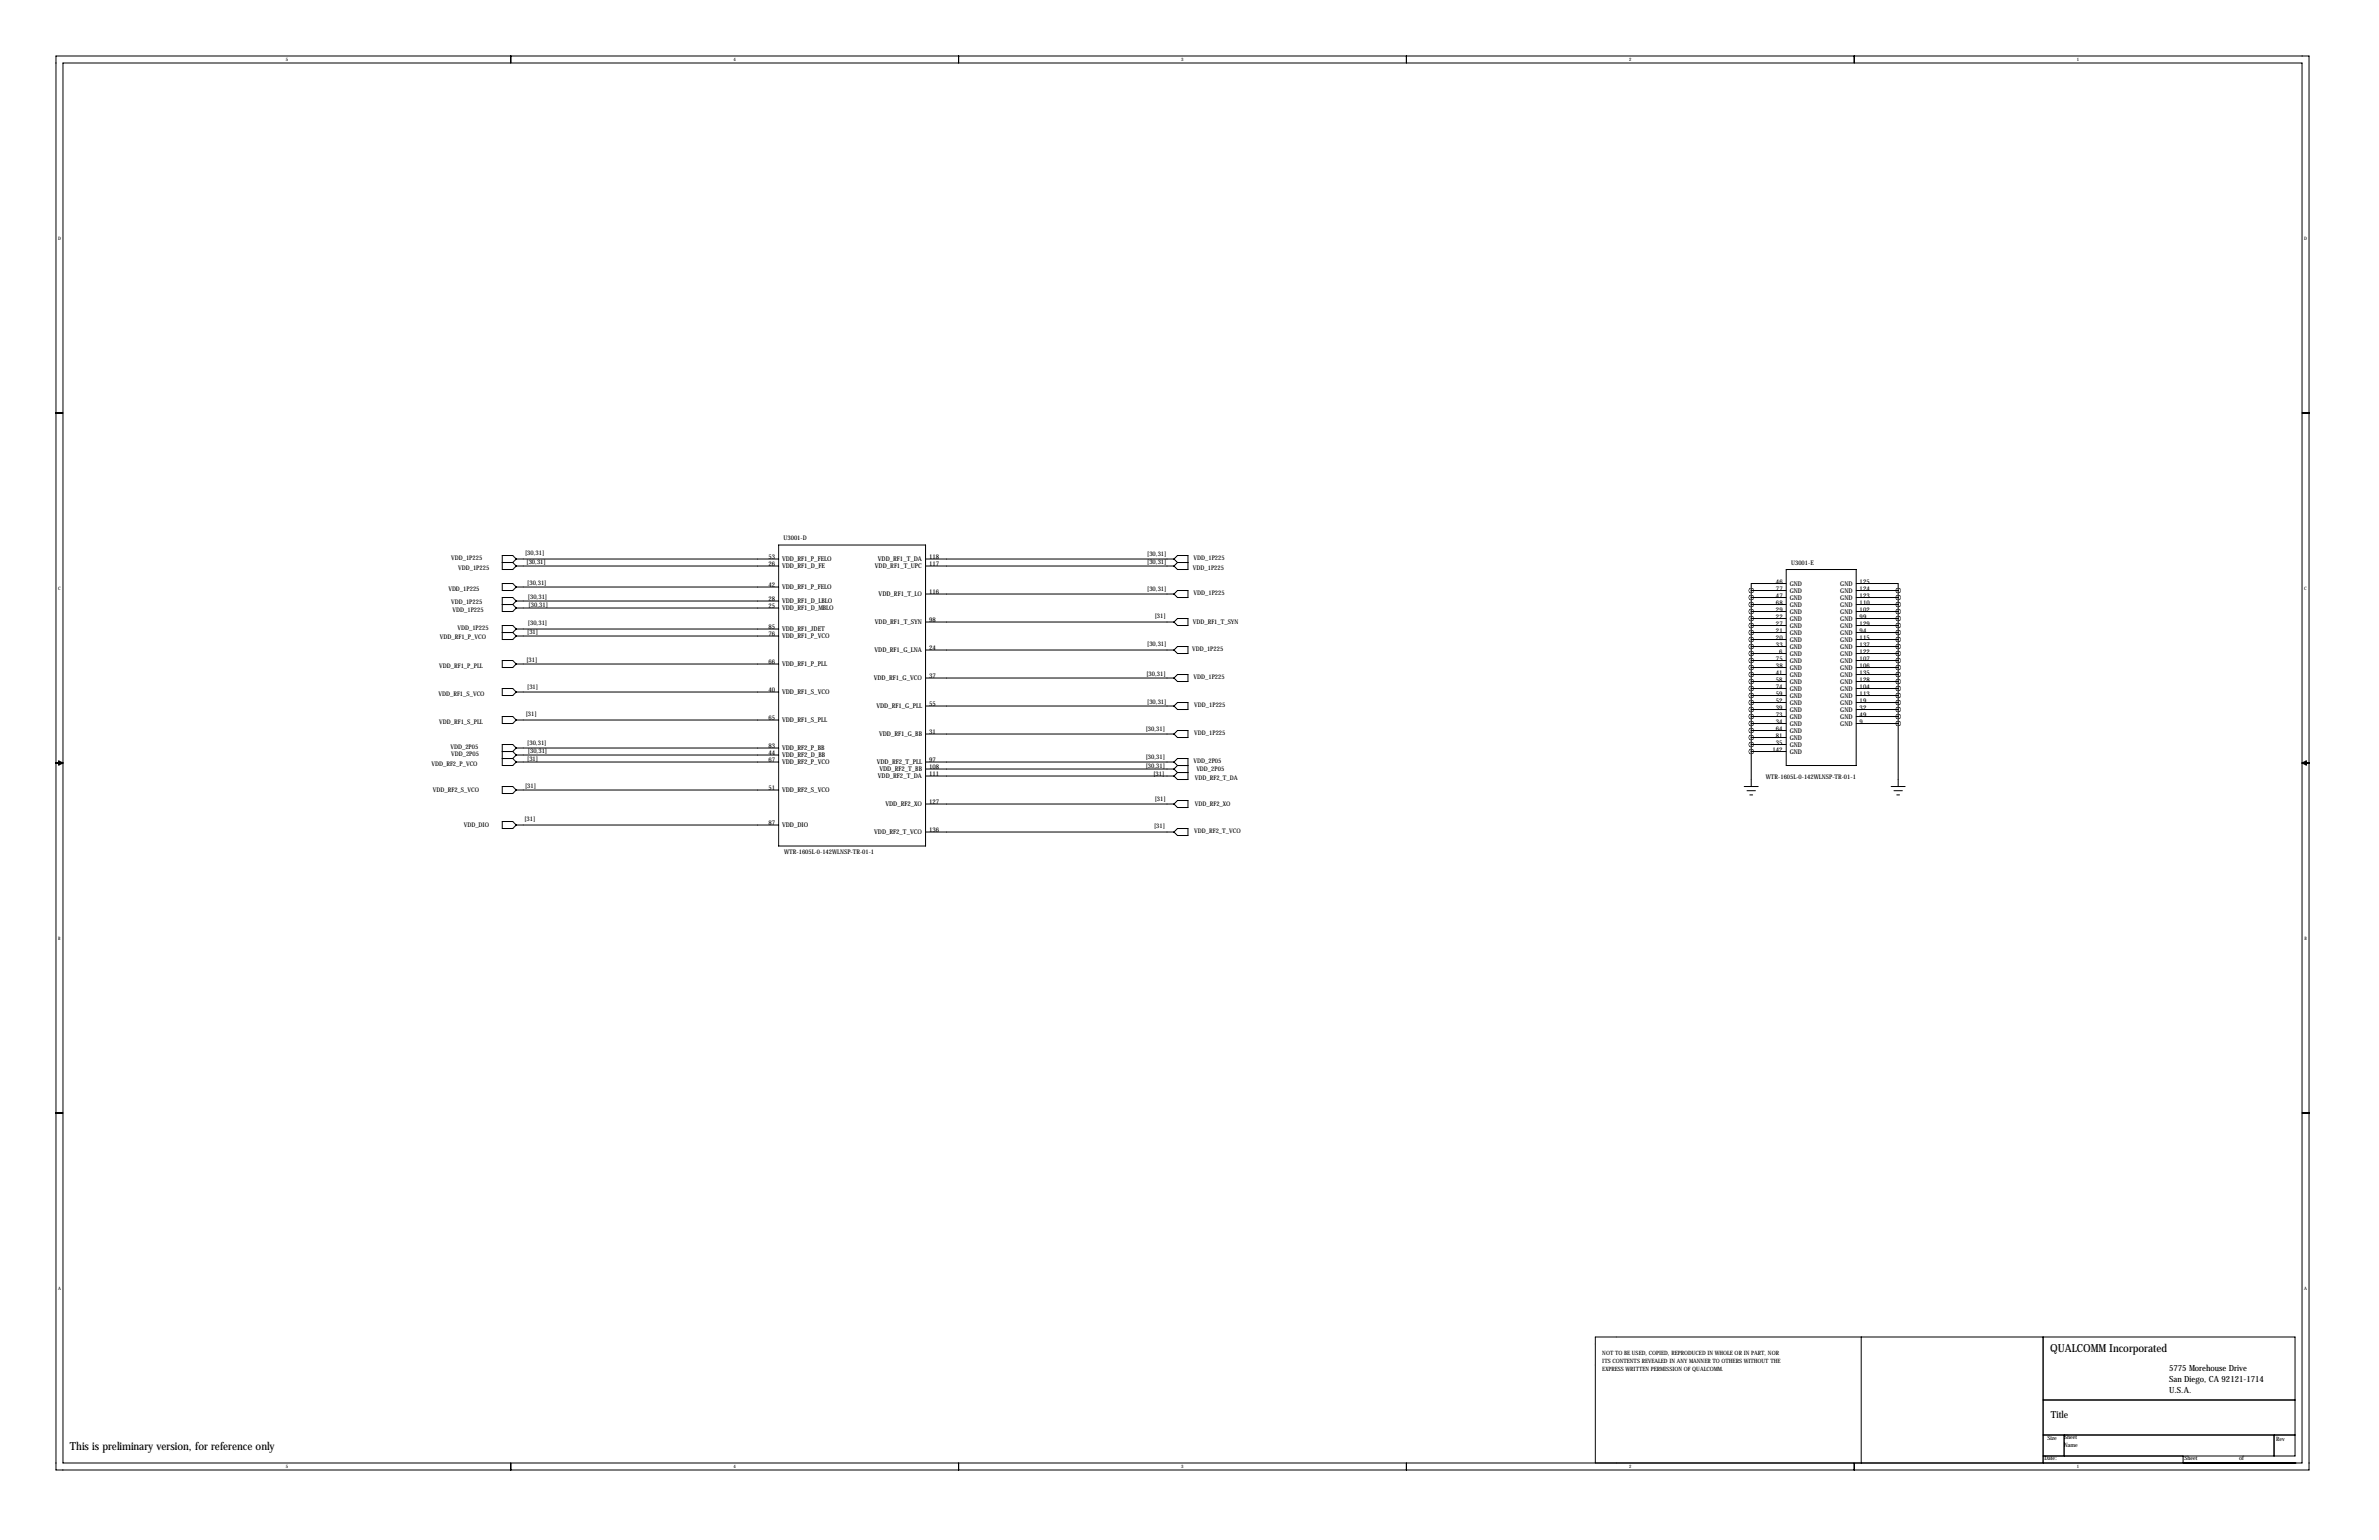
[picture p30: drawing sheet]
<svg xmlns="http://www.w3.org/2000/svg" width="864mm" height="559mm" viewBox="0 0 864 559" stroke-linecap="round" stroke-linejoin="round" font-family="sans-serif">
<defs><g id="words">
<g font-size="4">
<text x="744.2" y="490.5">QUALCOMM Incorporated</text>
<text x="25.4" y="526.1">This is preliminary version, for reference only</text>
</g>
<text font-size="3.6" x="744.5" y="514.6">Title</text>
<g font-size="3.1">
<text x="787.4" y="497.5">5775 Morehouse Drive</text>
<text x="787.4" y="501.5">San Diego, CA 92121-1714</text>
<text x="787.4" y="505.6">U.S.A.</text>
</g>
<g font-size="2.4">
<text x="278.9" y="202.8">53</text>
<text x="283.9" y="203.7">VDD_RF1_P_FELO</text>
<text x="318.7" y="203.7">VDD_RF1_T_DA</text>
<text x="337.3" y="202.8">118</text>
<text x="278.9" y="205.4">26</text>
<text x="283.9" y="206.2">VDD_RF1_D_FE</text>
<text x="317.6" y="206.2">VDD_RF1_T_UPC</text>
<text x="337.3" y="205.4">117</text>
<text x="278.9" y="213">42</text>
<text x="283.9" y="213.8">VDD_RF1_P_FELO</text>
<text x="337.3" y="215.5">116</text>
<text x="644.7" y="211.7">46</text>
<text x="644.7" y="214.3">77</text>
<text x="649.7" y="212.6">GND</text>
<text x="649.7" y="215.1">GND</text>
<text x="668.1" y="212.6">GND</text>
<text x="668.1" y="215.1">GND</text>
<text x="675.1" y="211.7">125</text>
<text x="675.1" y="214.3">124</text>
<text x="278.9" y="218.1">28</text>
<text x="278.9" y="220.6">25</text>
<text x="283.9" y="221.5">VDD_RF1_D_MBLO</text>
<text x="283.9" y="218.9">VDD_RF1_D_LBLO</text>
<text x="319" y="216.4">VDD_RF1_T_LO</text>
<text x="644.7" y="216.8">47</text>
<text x="644.7" y="219.4">68</text>
<text x="644.7" y="221.9">29</text>
<text x="649.7" y="220.2">GND</text>
<text x="649.7" y="217.6">GND</text>
<text x="668.1" y="217.6">GND</text>
<text x="668.1" y="220.2">GND</text>
<text x="675.1" y="216.8">123</text>
<text x="675.1" y="219.4">110</text>
<text x="675.1" y="221.9">102</text>
<text x="317.6" y="226.5">VDD_RF1_T_SYN</text>
<text x="337.3" y="225.7">98</text>
<text x="644.7" y="224.4">22</text>
<text x="644.7" y="227">27</text>
<text x="649.7" y="222.7">GND</text>
<text x="649.7" y="225.3">GND</text>
<text x="649.7" y="227.8">GND</text>
<text x="668.1" y="222.7">GND</text>
<text x="668.1" y="225.3">GND</text>
<text x="668.1" y="227.8">GND</text>
<text x="675.1" y="224.4">99</text>
<text x="675.1" y="227">129</text>
<text x="278.9" y="230.8">76</text>
<text x="278.9" y="228.2">85</text>
<text x="283.9" y="231.6">VDD_RF1_P_VCO</text>
<text x="283.9" y="229.1">VDD_RF1_JDET</text>
<text x="644.7" y="229.5">21</text>
<text x="644.7" y="232.1">20</text>
<text x="649.7" y="230.3">GND</text>
<text x="649.7" y="232.9">GND</text>
<text x="668.1" y="230.3">GND</text>
<text x="668.1" y="232.9">GND</text>
<text x="675.1" y="229.5">94</text>
<text x="675.1" y="232.1">115</text>
<text x="317.5" y="236.7">VDD_RF1_G_LNA</text>
<text x="337.3" y="235.9">24</text>
<text x="644.7" y="234.6">33</text>
<text x="644.7" y="239.7">75</text>
<text x="645.9" y="237.1">6</text>
<text x="649.7" y="235.4">GND</text>
<text x="649.7" y="238">GND</text>
<text x="668.1" y="235.4">GND</text>
<text x="668.1" y="238">GND</text>
<text x="675.1" y="234.6">137</text>
<text x="675.1" y="237.1">122</text>
<text x="675.1" y="239.7">107</text>
<text x="278.9" y="240.9">66</text>
<text x="283.9" y="241.8">VDD_RF1_P_PLL</text>
<text x="644.7" y="244.8">41</text>
<text x="644.7" y="242.2">38</text>
<text x="649.7" y="240.5">GND</text>
<text x="649.7" y="243">GND</text>
<text x="649.7" y="245.6">GND</text>
<text x="668.1" y="240.5">GND</text>
<text x="668.1" y="243">GND</text>
<text x="668.1" y="245.6">GND</text>
<text x="675.1" y="242.2">106</text>
<text x="675.1" y="244.8">135</text>
<text x="278.9" y="251.1">40</text>
<text x="283.9" y="251.9">VDD_RF1_S_VCO</text>
<text x="317.2" y="246.9">VDD_RF1_G_VCO</text>
<text x="337.3" y="246">37</text>
<text x="644.7" y="247.3">58</text>
<text x="644.7" y="249.8">74</text>
<text x="649.7" y="248.1">GND</text>
<text x="649.7" y="250.7">GND</text>
<text x="668.1" y="248.1">GND</text>
<text x="668.1" y="250.7">GND</text>
<text x="675.1" y="247.3">128</text>
<text x="675.1" y="249.8">104</text>
<text x="318.1" y="257">VDD_RF1_G_PLL</text>
<text x="337.3" y="256.2">55</text>
<text x="644.7" y="252.4">59</text>
<text x="644.7" y="254.9">52</text>
<text x="644.7" y="257.5">39</text>
<text x="649.7" y="253.2">GND</text>
<text x="649.7" y="255.7">GND</text>
<text x="668.1" y="253.2">GND</text>
<text x="668.1" y="255.7">GND</text>
<text x="675.1" y="252.4">113</text>
<text x="675.1" y="254.9">19</text>
<text x="675.1" y="257.5">32</text>
<text x="278.9" y="261.3">65</text>
<text x="283.9" y="262.1">VDD_RF1_S_PLL</text>
<text x="644.7" y="260">73</text>
<text x="644.7" y="262.5">34</text>
<text x="649.7" y="258.3">GND</text>
<text x="649.7" y="260.8">GND</text>
<text x="649.7" y="263.4">GND</text>
<text x="668.1" y="258.3">GND</text>
<text x="668.1" y="260.8">GND</text>
<text x="668.1" y="263.4">GND</text>
<text x="675.1" y="260">49</text>
<text x="675.1" y="262.5">9</text>
<text x="319.1" y="267.2">VDD_RF1_G_BB</text>
<text x="337.3" y="266.3">31</text>
<text x="644.7" y="265.1">64</text>
<text x="644.7" y="267.6">81</text>
<text x="649.7" y="265.9">GND</text>
<text x="649.7" y="268.4">GND</text>
<text x="278.9" y="271.4">83</text>
<text x="278.9" y="274">44</text>
<text x="283.9" y="272.3">VDD_RF2_P_BB</text>
<text x="283.9" y="274.8">VDD_RF2_D_BB</text>
<text x="643.5" y="272.7">142</text>
<text x="644.7" y="270.2">35</text>
<text x="649.7" y="271">GND</text>
<text x="649.7" y="273.5">GND</text>
<text x="278.9" y="276.5">67</text>
<text x="283.9" y="277.3">VDD_RF2_P_VCO</text>
<text x="318.3" y="277.3">VDD_RF2_T_PLL</text>
<text x="319.2" y="279.9">VDD_RF2_T_BB</text>
<text x="337.3" y="276.5">97</text>
<text x="337.3" y="279">108</text>
<text x="337.3" y="281.6">111</text>
<text x="278.9" y="286.7">51</text>
<text x="283.9" y="287.5">VDD_RF2_S_VCO</text>
<text x="318.7" y="282.4">VDD_RF2_T_DA</text>
<text x="321.4" y="292.6">VDD_RF2_XO</text>
<text x="337.3" y="291.7">127</text>
<text x="278.9" y="299.4">87</text>
<text x="283.9" y="300.2">VDD_DIO</text>
<text x="317.3" y="302.7">VDD_RF2_T_VCO</text>
<text x="337.3" y="301.9">136</text>
</g>
<g font-size="2.3">
<text x="284.4" y="196">U3001-D</text>
<text x="163.8" y="203.4">VDD_1P225</text>
<text x="190.6" y="201.5">[30,31]</text>
<text x="416.4" y="201.8">[30,31]</text>
<text x="433.3" y="203.4">VDD_1P225</text>
<text x="166.3" y="206.9">VDD_1P225</text>
<text x="191.1" y="204.8">[30,31]</text>
<text x="416.4" y="204.8">[30,31]</text>
<text x="433" y="206.7">VDD_1P225</text>
<text x="650.2" y="204.9">U3001-E</text>
<text x="162.8" y="214.3">VDD_1P225</text>
<text x="191.4" y="212.2">[30,31]</text>
<text x="416.4" y="214.5">[30,31]</text>
<text x="163.8" y="219.1">VDD_1P225</text>
<text x="191.6" y="217.3">[30,31]</text>
<text x="191.9" y="220.3">[30,31]</text>
<text x="433.3" y="216.1">VDD_1P225</text>
<text x="164.3" y="222.1">VDD_1P225</text>
<text x="191.6" y="226.9">[30,31]</text>
<text x="419.2" y="224.1">[31]</text>
<text x="433" y="226.5">VDD_RF1_T_SYN</text>
<text x="159.7" y="231.8">VDD_RF1_P_VCO</text>
<text x="166.1" y="228.5">VDD_1P225</text>
<text x="191.4" y="230.2">[31]</text>
<text x="416.4" y="234.5">[30,31]</text>
<text x="432.8" y="236.4">VDD_1P225</text>
<text x="159.5" y="242.2">VDD_RF1_P_PLL</text>
<text x="191.1" y="240.1">[31]</text>
<text x="416.2" y="245.2">[30,31]</text>
<text x="191.4" y="250">[31]</text>
<text x="433.3" y="246.5">VDD_1P225</text>
<text x="159.2" y="252.4">VDD_RF1_S_VCO</text>
<text x="416.4" y="255.4">[30,31]</text>
<text x="433.5" y="256.7">VDD_1P225</text>
<text x="159.5" y="262.8">VDD_RF1_S_PLL</text>
<text x="190.9" y="259.7">[31]</text>
<text x="415.9" y="265.3">[30,31]</text>
<text x="433.5" y="266.9">VDD_1P225</text>
<text x="163.5" y="271.7">VDD_2P05</text>
<text x="163.8" y="274.2">VDD_2P05</text>
<text x="191.4" y="270.3">[30,31]</text>
<text x="191.6" y="273.4">[30,31]</text>
<text x="415.9" y="275.4">[30,31]</text>
<text x="156.7" y="277.8">VDD_RF2_P_VCO</text>
<text x="191.4" y="276.2">[31]</text>
<text x="415.9" y="278.7">[30,31]</text>
<text x="418.7" y="281.5">[31]</text>
<text x="433.3" y="277">VDD_2P05</text>
<text x="434.3" y="279.8">VDD_2P05</text>
<text x="157.2" y="287.4">VDD_RF2_S_VCO</text>
<text x="190.6" y="285.8">[31]</text>
<text x="433.8" y="282.9">VDD_RF2_T_DA</text>
<text x="641" y="282.6">WTR-1605L-0-142WLNSP-TR-01-1</text>
<text x="419.2" y="290.7">[31]</text>
<text x="433.8" y="292.5">VDD_RF2_XO</text>
<text x="190.4" y="298">[31]</text>
<text x="168.4" y="300.1">VDD_DIO</text>
<text x="419" y="300.6">[31]</text>
<text x="433.5" y="302.4">VDD_RF2_T_VCO</text>
<text x="284.7" y="309.8">WTR-1605L-0-142WLNSP-TR-01-1</text>
</g>
<g font-size="2.1">
<text x="581.7" y="491.7">NOT TO BE USED, COPIED, REPRODUCED IN WHOLE OR IN PART, NOR</text>
<text x="581.7" y="497.3">EXPRESS WRITTEN PERMISSION OF QUALCOMM.</text>
<text x="581.7" y="494.5">ITS CONTENTS REVEALED IN ANY MANNER TO OTHERS WITHOUT THE</text>
<text x="743.2" y="522.4">Size</text>
<text x="749.3" y="525">Name</text>
<text x="749.3" y="522.2">Sheet</text>
<text x="826.3" y="522.7">Rev</text>
<text x="742.2" y="529.8">Date:</text>
<text x="793" y="529.8">Sheet</text>
<text x="812.8" y="529.8">of</text>
</g>
<g font-size="1.7">
<text x="103.7" y="22.2">5</text>
<text x="266.3" y="22.2">4</text>
<text x="428.8" y="22.2">3</text>
<text x="591.4" y="22.2">2</text>
<text x="754" y="22.2">1</text>
<text x="21.1" y="86.9">D</text>
<text x="836.4" y="86.9">D</text>
<text x="21.1" y="213.9">C</text>
<text x="836.5" y="213.9">C</text>
<text x="21.2" y="340.9">B</text>
<text x="836.5" y="340.9">B</text>
<text x="21.1" y="467.9">A</text>
<text x="836.4" y="467.9">A</text>
<text x="103.7" y="532.7">5</text>
<text x="266.3" y="532.7">4</text>
<text x="428.8" y="532.7">3</text>
<text x="591.4" y="532.7">2</text>
<text x="753.9" y="532.7">1</text>
</g>
</g></defs>
<g fill="none" stroke="#000" stroke-width=".36">
<path d="M20.3 20.3h817.9v513.1h-817.9zM22.9 22.9h812.8v508h-812.8zM185.4 20.3v2.6M348 20.3v2.6M510.5 20.3v2.6M673.1 20.3v2.6M20.3 149.9h2.6M835.7 149.9h2.5M282.7 197.8h53.3v109.2h-53.3zM182.3 211.7h3.8l1.3 1.3-1.3 1.3h-3.8zM182.3 219.4h3.8M182.3 204.1h3.8"/>
<path d="M186.1 204.1l1.3 1.3M186.1 219.4l1.3 1.2M187.4 202.8h95.3M187.4 213h95.3M187.4 218.1h95.3M187.4 205.4h95.3M187.4 202.8l-1.3-1.2h-3.8v5.1h3.8l1.3-1.3M187.4 218.1l-1.3-1.3h-3.8v5.1h3.8l1.3-1.3M187.4 202.8l-1.3 1.3M187.4 218.1l-1.3 1.3M336 202.8h90.2M336 205.4h90.2"/>
<path d="M336 215.5h90.2M426.2 202.8l1.2-1.2h3.8v5.1h-3.8l-1.2-1.3M426.2 215.5l1.2-1.2h3.8v2.5h-3.8zM426.2 202.8l1.2 1.3M427.4 204.1h3.8M427.4 204.1l-1.2 1.3M635.7 214.3h12.7M635.7 214.3v71.1M648.4 206.7h25.4v71.1h-25.4zM648.4 211.7h-12.7v2.6M648.4 216.8h-12.7M648.4 219.4h-12.7"/>
<path d="M673.8 211.7h15.3v2.6M673.8 216.8h15.3M673.8 219.4h15.3M689.1 214.3h-15.3M689.1 214.3v71.1M182.3 229.5h3.8M182.3 239.7h3.8l1.3 1.2-1.3 1.3h-3.8zM186.1 229.5l1.3 1.3M187.4 220.6h95.3M187.4 228.2h95.3M187.4 230.8h95.3M187.4 228.2l-1.3-1.2h-3.8v5.1h3.8l1.3-1.3"/>
<path d="M187.4 228.2l-1.3 1.3M336 225.7h90.2M336 235.9h90.2M426.2 225.7l1.2-1.3h3.8v2.6h-3.8zM426.2 235.9l1.2-1.3h3.8v2.5h-3.8zM635.7 224.4h12.7M635.7 227h12.7M635.7 239.7h12.7M648.4 221.9h-12.7M648.4 229.5h-12.7M648.4 232.1h-12.7M648.4 234.6h-12.7"/>
<path d="M648.4 237.1h-12.7M673.8 221.9h15.3M673.8 224.4h15.3M673.8 229.5h15.3M673.8 232.1h15.3M673.8 234.6h15.3M673.8 237.1h15.3M689.1 227h-15.3M689.1 239.7h-15.3M182.3 249.8h3.8l1.3 1.3-1.3 1.3h-3.8zM182.3 260h3.8l1.3 1.3-1.3 1.2h-3.8zM187.4 240.9h95.3"/>
<path d="M187.4 251.1h95.3M336 246h90.2M336 256.2h90.2M426.2 246l1.2-1.2h3.8v2.5h-3.8zM426.2 256.2l1.2-1.3h3.8v2.6h-3.8zM635.7 249.8h12.7M635.7 252.4h12.7M648.4 242.2h-12.7M648.4 244.8h-12.7M648.4 247.3h-12.7M648.4 254.9h-12.7M648.4 257.5h-12.7"/>
<path d="M648.4 260h-12.7M673.8 242.2h15.3M673.8 244.8h15.3M673.8 247.3h15.3M673.8 254.9h15.3M673.8 257.5h15.3M673.8 260h15.3M689.1 249.8h-15.3M689.1 252.4h-15.3M20.3 276.9h2.6M21.3 276.1l1.6 .8-1.6 .7zM182.3 272.7h3.8"/>
<path d="M182.3 275.2h3.8M186.1 272.7l1.3 1.3M186.1 275.2l1.3 1.3M187.4 271.4h95.3M187.4 274h95.3M187.4 276.5h95.3M187.4 261.3h95.3M187.4 271.4l-1.3-1.2h-3.8v7.6h3.8l1.3-1.3M187.4 271.4l-1.3 1.3M187.4 274l-1.3 1.2M336 276.5h90.2M336 279h90.2"/>
<path d="M336 266.3h90.2M426.2 266.3l1.2-1.2h3.8v2.5h-3.8zM426.2 276.5l1.2-1.3h3.8v7.7h-3.8l-1.2-1.3M426.2 279l1.2 1.3M426.2 276.5l1.2 1.3M427.4 277.8h3.8M427.4 277.8l-1.2 1.2M635.7 262.5h12.7M635.7 265.1h12.7M648.4 267.6h-12.7M648.4 270.2h-12.7M648.4 272.7h-12.7"/>
<path d="M673.8 262.5h15.3M835.7 276.9h2.5M835.7 276.9l1.5-.8v1.5zM182.3 285.4h3.8l1.3 1.3-1.3 1.2h-3.8zM182.3 298.1h3.8l1.3 1.3-1.3 1.2h-3.8zM187.4 286.7h95.3M187.4 299.4h95.3M336 281.6h90.2M336 291.7h90.2M426.2 291.7l1.2-1.2h3.8v2.5h-3.8zM427.4 280.3l-1.2 1.3M427.4 280.3h3.8"/>
<path d="M633.2 285.4h5.1M634.2 286.9h3M635.2 288.4h1M686.5 285.4h5.1M687.5 286.9h3.1M688.5 288.4h1.1M336 301.9h90.2M426.2 301.9l1.2-1.3h3.8v2.6h-3.8zM20.3 403.9h2.6M835.7 403.9h2.5M675.6 485.1v45.8M741.7 485.1v45.8"/>
<path d="M741.7 508h91.4M185.4 530.9v2.5M348 530.9v2.5M510.5 530.9v2.5M673.1 530.9v2.5M741.7 528.3h91.4v-43.2h-254v45.8M741.7 520.7h91.4M749.3 520.7v7.6M792.5 528.3v2.6M792.5 530.9h.1M825.5 520.7v7.6M833.1 530.9h.1"/>
</g>
<path d="M635.6 214.3a.1 .1 0 0 0 .2 0 .1 .1 0 0 0-.2 0zM635.6 216.8a.1 .1 0 0 0 .2 0 .1 .1 0 0 0-.2 0zM635.6 219.4a.1 .1 0 0 0 .2 0 .1 .1 0 0 0-.2 0zM635.6 221.9a.1 .1 0 0 0 .2 0 .1 .1 0 0 0-.2 0zM635.6 224.4a.1 .1 0 0 0 .2 0 .1 .1 0 0 0-.2 0zM635.6 227a.1 .1 0 0 0 .2 0 .1 .1 0 0 0-.2 0zM635.6 229.5a.1 .1 0 0 0 .2 0 .1 .1 0 0 0-.2 0zM635.6 232.1a.1 .1 0 0 0 .2 0 .1 .1 0 0 0-.2 0zM635.6 234.6a.1 .1 0 0 0 .2 0 .1 .1 0 0 0-.2 0zM635.6 237.1a.1 .1 0 0 0 .2 0 .1 .1 0 0 0-.2 0zM635.6 239.7a.1 .1 0 0 0 .2 0 .1 .1 0 0 0-.2 0zM635.6 242.2a.1 .1 0 0 0 .2 0 .1 .1 0 0 0-.2 0zM635.6 244.8a.1 .1 0 0 0 .2 0 .1 .1 0 0 0-.2 0zM635.6 247.3a.1 .1 0 0 0 .2 0 .1 .1 0 0 0-.2 0zM635.6 249.8a.1 .1 0 0 0 .2 0 .1 .1 0 0 0-.2 0zM635.6 252.4a.1 .1 0 0 0 .2 0 .1 .1 0 0 0-.2 0zM635.6 254.9a.1 .1 0 0 0 .2 0 .1 .1 0 0 0-.2 0zM635.6 257.5a.1 .1 0 0 0 .2 0 .1 .1 0 0 0-.2 0zM635.6 260a.1 .1 0 0 0 .2 0 .1 .1 0 0 0-.2 0zM635.6 262.5a.1 .1 0 0 0 .2 0 .1 .1 0 0 0-.2 0zM635.6 265.1a.1 .1 0 0 0 .2 0 .1 .1 0 0 0-.2 0zM635.6 267.6a.1 .1 0 0 0 .2 0 .1 .1 0 0 0-.2 0zM635.6 270.2a.1 .1 0 0 0 .2 0 .1 .1 0 0 0-.2 0zM635.6 272.7a.1 .1 0 0 0 .2 0 .1 .1 0 0 0-.2 0zM689 219.4a.06 .06 0 0 0 .1 0 .06 .06 0 0 0-.1 0zM689 227a.06 .06 0 0 0 .1 0 .06 .06 0 0 0-.1 0zM689 229.5a.06 .06 0 0 0 .1 0 .06 .06 0 0 0-.1 0zM689 232.1a.06 .06 0 0 0 .1 0 .06 .06 0 0 0-.1 0zM689 234.6a.06 .06 0 0 0 .1 0 .06 .06 0 0 0-.1 0zM689 242.2a.06 .06 0 0 0 .1 0 .06 .06 0 0 0-.1 0zM689 249.8a.06 .06 0 0 0 .1 0 .06 .06 0 0 0-.1 0zM689 257.5a.06 .06 0 0 0 .1 0 .06 .06 0 0 0-.1 0zM689 260a.06 .06 0 0 0 .1 0 .06 .06 0 0 0-.1 0zM689 262.5a.06 .06 0 0 0 .1 0 .06 .06 0 0 0-.1 0zM689 214.3a.06 .06 0 0 0 .1 0 .06 .06 0 0 0-.1 0zM689 216.8a.06 .06 0 0 0 .1 0 .06 .06 0 0 0-.1 0zM689 221.9a.06 .06 0 0 0 .1 0 .06 .06 0 0 0-.1 0zM689 224.4a.06 .06 0 0 0 .1 0 .06 .06 0 0 0-.1 0zM689 237.1a.06 .06 0 0 0 .1 0 .06 .06 0 0 0-.1 0zM689 239.7a.06 .06 0 0 0 .1 0 .06 .06 0 0 0-.1 0zM689 244.8a.06 .06 0 0 0 .1 0 .06 .06 0 0 0-.1 0zM689 247.3a.06 .06 0 0 0 .1 0 .06 .06 0 0 0-.1 0zM689 252.4a.06 .06 0 0 0 .1 0 .06 .06 0 0 0-.1 0zM689 254.9a.06 .06 0 0 0 .1 0 .06 .06 0 0 0-.1 0z" fill="#000" stroke="#000" stroke-width="1.8"/>
<use href="#words"/>
</svg>
